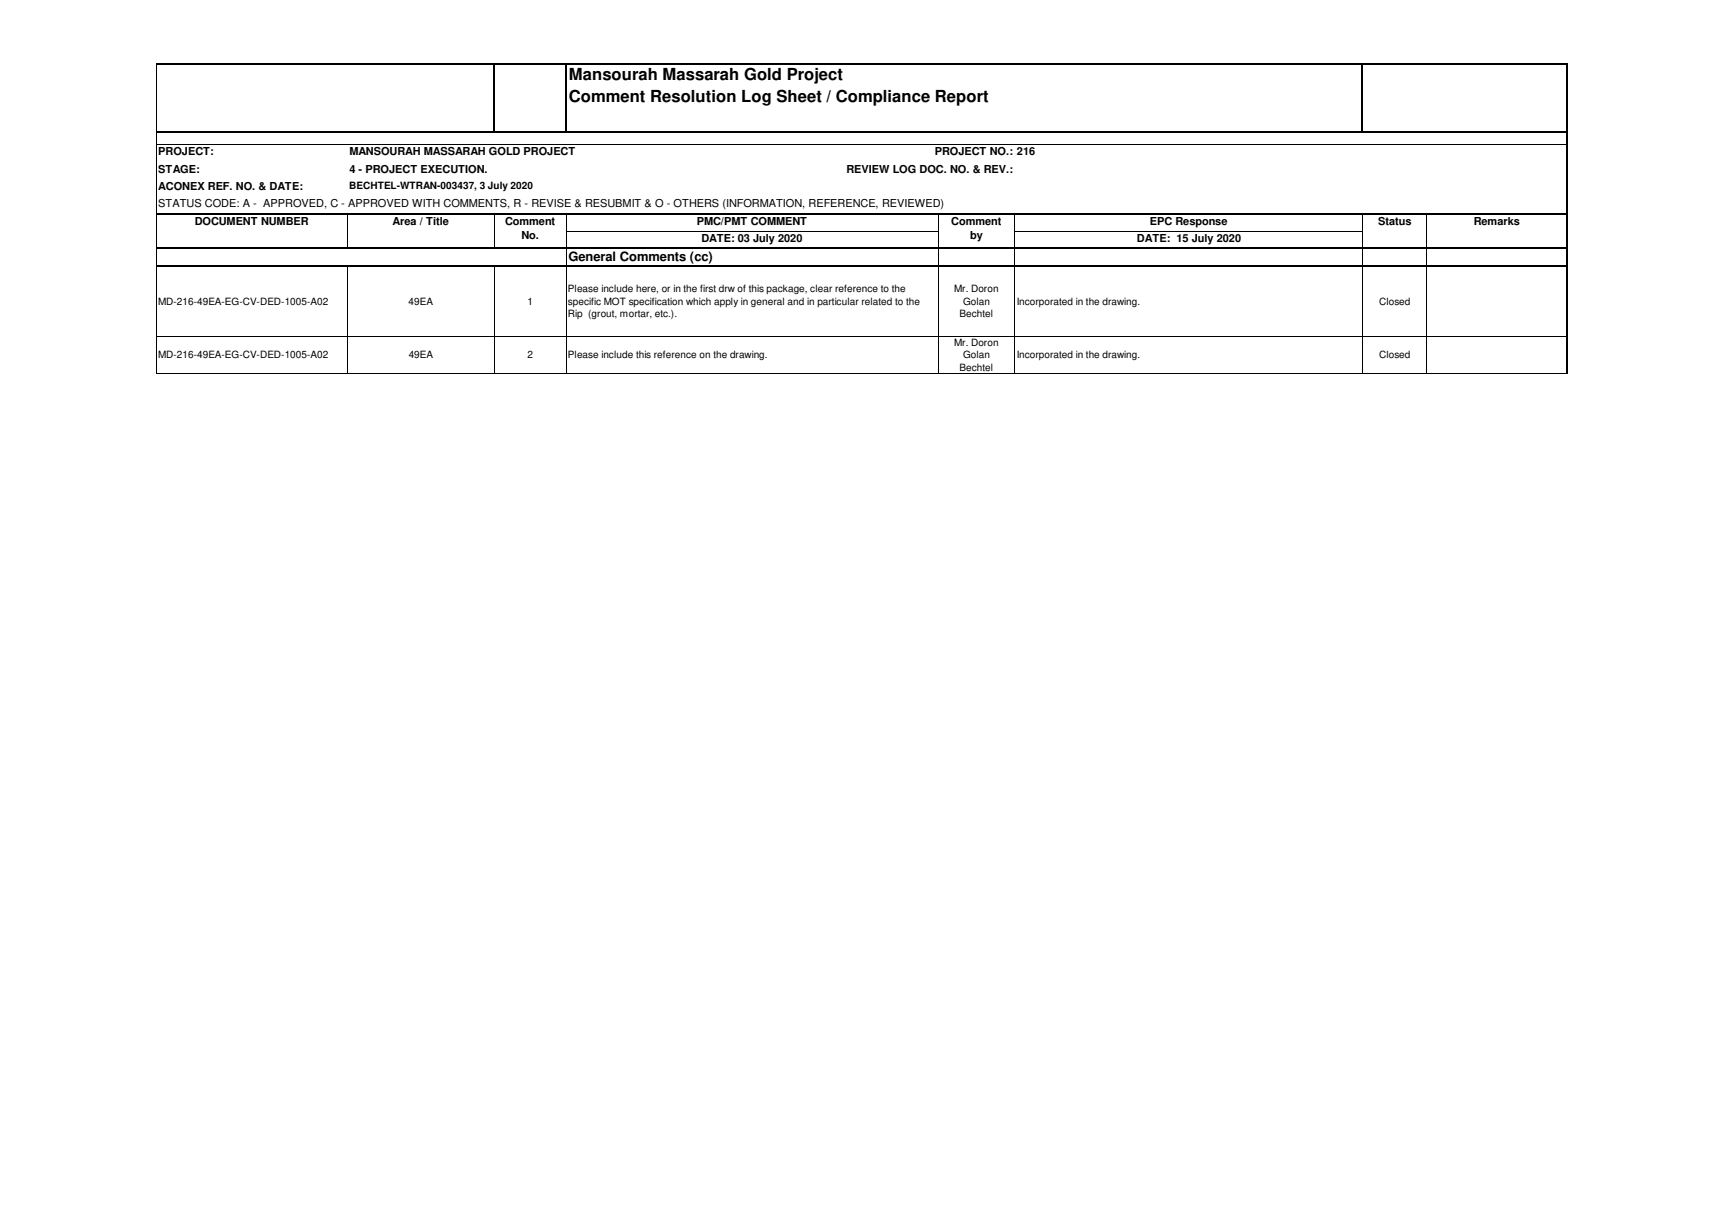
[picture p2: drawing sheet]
<svg xmlns="http://www.w3.org/2000/svg" width="297mm" height="210mm" viewBox="0 0 297 210" stroke-linecap="round" stroke-linejoin="round" font-family="sans-serif">
<defs><g id="words">
<g font-size="2.9">
<text x="98.7" y="13.8">Mansourah Massarah Gold Project</text>
<text x="98.7" y="17.7">Comment Resolution Log Sheet / Compliance Report</text>
</g>
<text font-size="2.2" x="98.6" y="45.3">General Comments (cc)</text>
<g font-size="1.9">
<text x="27.5" y="27">PROJECT:</text>
<text x="27.5" y="30">STAGE:</text>
<text x="60.6" y="27">MANSOURAH MASSARAH GOLD PROJECT</text>
<text x="60.6" y="30">4 - PROJECT EXECUTION.</text>
<text x="146.9" y="30">REVIEW LOG DOC. NO. &amp; REV.:</text>
<text x="162.2" y="27">PROJECT NO.: 216</text>
<text x="27.5" y="33">ACONEX REF. NO. &amp; DATE:</text>
<text x="27.5" y="35.9">STATUS CODE: A - APPROVED, C - APPROVED WITH COMMENTS, R - REVISE &amp; RESUBMIT &amp; O - OTHERS (INFORMATION, REFERENCE, REVIEWED)</text>
<text x="33.8" y="39">DOCUMENT NUMBER</text>
<text x="68.1" y="39">Area / Title</text>
<text x="87.6" y="39">Comment</text>
<text x="90.5" y="41.4">No.</text>
<text x="120.9" y="39">PMC/PMT COMMENT</text>
<text x="121.7" y="42">DATE: 03 July 2020</text>
<text x="165.1" y="39">Comment</text>
<text x="168.3" y="41.4">by</text>
<text x="197.3" y="42">DATE: 15 July 2020</text>
<text x="199.5" y="39">EPC Response</text>
<text x="239.1" y="39">Status</text>
<text x="255.7" y="39">Remarks</text>
</g>
<g font-size="1.7">
<text x="60.6" y="32.8">BECHTEL-WTRAN-003437, 3 July 2020</text>
<text x="27.4" y="52.8">MD-216-49EA-EG-CV-DED-1005-A02</text>
<text x="70.9" y="52.8">49EA</text>
<text x="91.5" y="52.8">1</text>
<text x="98.5" y="52.8">specific MOT specification which apply in general and in particular related to the</text>
<text x="98.5" y="50.7">Please include here, or in the first drw of this package, clear reference to the</text>
<text x="165.6" y="50.7">Mr. Doron</text>
<text x="167.1" y="52.8">Golan</text>
<text x="176.4" y="52.8">Incorporated in the drawing.</text>
<text x="239.3" y="52.8">Closed</text>
<text x="98.5" y="55">Rip (grout, mortar, etc.).</text>
<text x="165.6" y="60">Mr. Doron</text>
<text x="166.5" y="55">Bechtel</text>
<text x="27.4" y="62.1">MD-216-49EA-EG-CV-DED-1005-A02</text>
<text x="70.9" y="62.1">49EA</text>
<text x="91.5" y="62.1">2</text>
<text x="98.5" y="62.1">Please include this reference on the drawing.</text>
<text x="166.5" y="64.3">Bechtel</text>
<text x="167.1" y="62.1">Golan</text>
<text x="176.4" y="62.1">Incorporated in the drawing.</text>
<text x="239.3" y="62.1">Closed</text>
</g>
</g></defs>
<g fill="none" stroke="#000" stroke-width=".17">
<path d="M27.1 11.1v11.6M27.1 22.9v14.1M27.1 37.2v5.8M27.2 25.1h244.5M60.3 37.2v5.8M85.8 37.2v5.8M98.2 37.2v5.8M162.7 37.2v5.8M176.1 37.2v5.8M236.4 37.2v5.8M247.6 37.2v5.8M27.1 43.2v2.8"/>
<path d="M27.1 46.2v18.6M27.2 58.3h244.5M60.3 46.2v18.6M85.8 46.2v18.6M98.2 43.2v2.8M98.2 46.2v18.6M98.3 40.1h64.5M162.7 43.2v2.8M162.7 46.2v18.6M176.1 43.2v2.8M176.1 46.2v18.6M176.1 40.1h60.4"/>
<path d="M236.4 43.2v2.8M236.4 46.2v18.6M247.6 43.2v2.8M247.6 46.2v18.6M27.2 64.7h244.5"/>
</g>
<path d="M85.8 11.1v11.8M98.2 11.1v11.8M236.4 11.1v11.8M271.8 11.1v53.7M27 22.8h244.9M27 37.1h244.9M27 43.1h244.9M27 46.1h244.9" fill="none" stroke="#000" stroke-width=".25"/>
<path d="M27 11h244.9" fill="none" stroke="#000" stroke-width=".21"/>
<use href="#words"/>
</svg>
